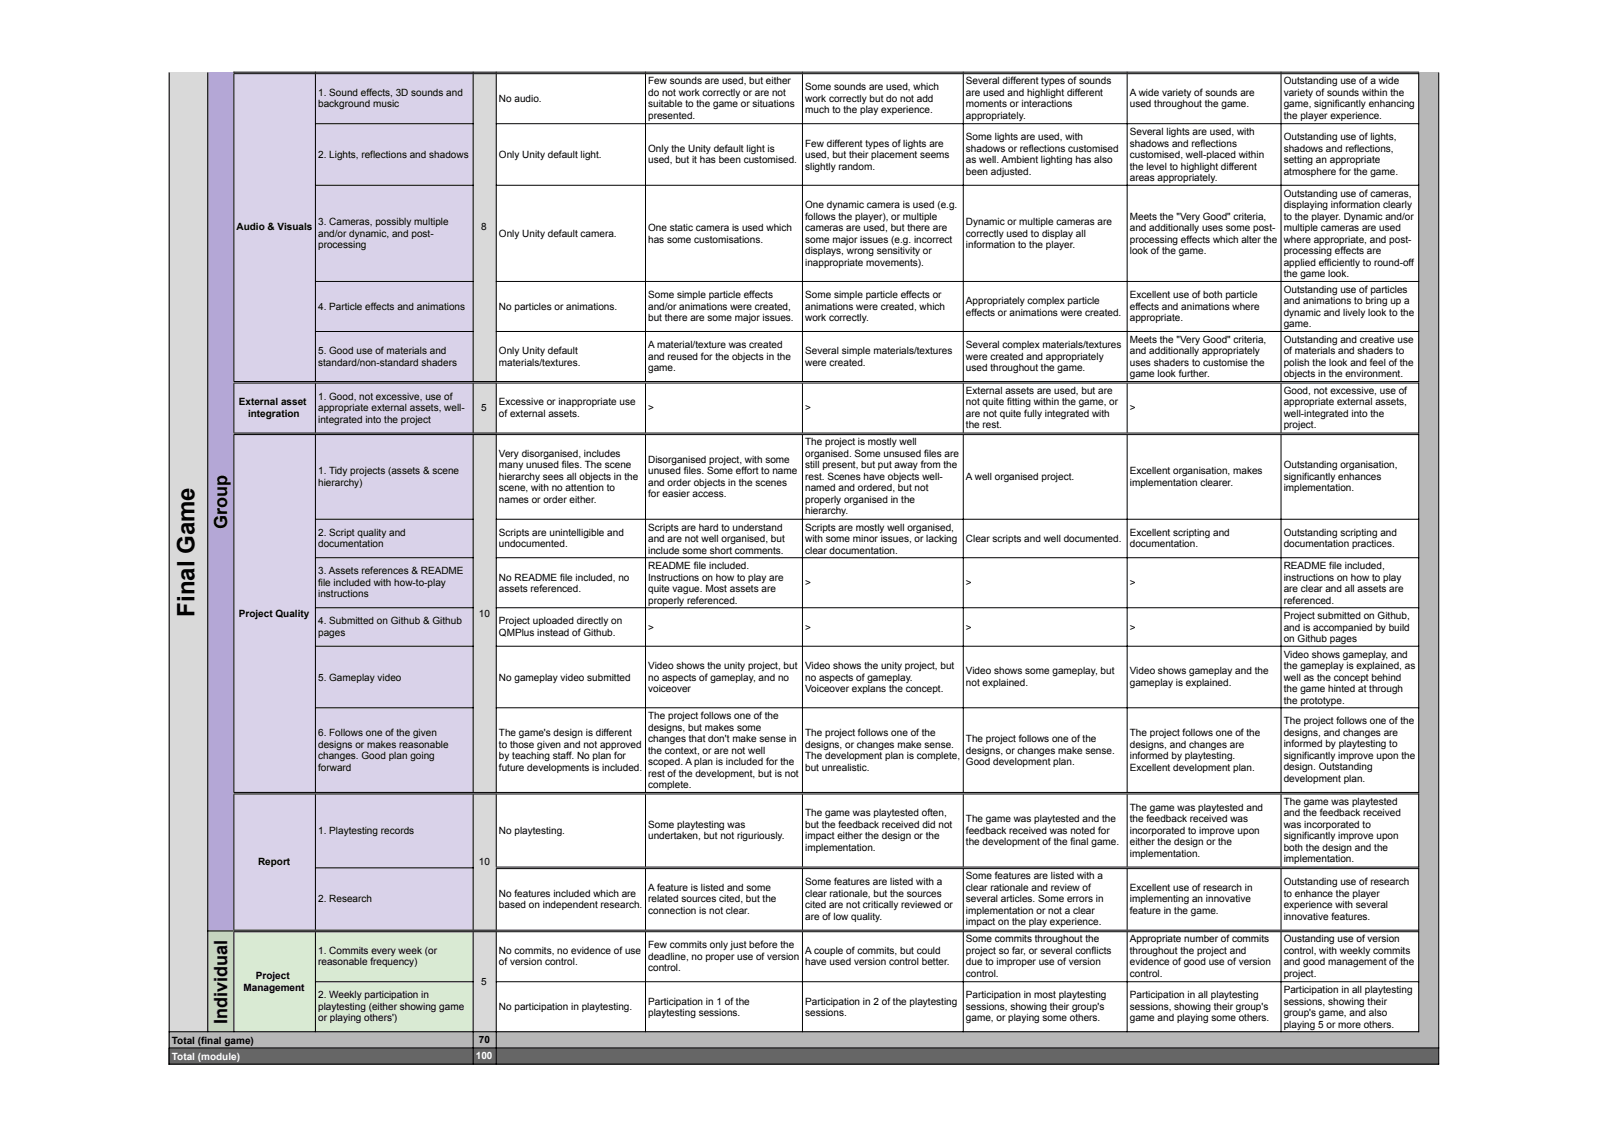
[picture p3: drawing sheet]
<svg xmlns="http://www.w3.org/2000/svg" width="420mm" height="297mm" viewBox="0 0 420 297" stroke-linecap="round" stroke-linejoin="round" font-family="sans-serif">
<defs><g id="words">
<text font-size="6.3" x="50.8" y="161.1" transform="rotate(-90 50.8 161.1)">Final Game</text>
<g font-size="4.7">
<text x="59.4" y="138.2" transform="rotate(-90 59.4 138.2)">Group</text>
<text x="59.4" y="267.5" transform="rotate(-90 59.4 267.5)">Individual</text>
</g>
<g font-size="2.6">
<text x="169.4" y="22">Few sounds are used, but either</text>
<text x="210.4" y="23.6">Some sounds are used, which</text>
<text x="252.4" y="22">Several different types of sounds</text>
<text x="335.4" y="22">Outstanding use of a wide</text>
<text x="83.1" y="25">1. Sound effects, 3D sounds and</text>
<text x="83.1" y="28">background music</text>
<text x="130.4" y="26.6">No audio.</text>
<text x="169.4" y="25">do not work correctly or are not</text>
<text x="169.4" y="28">suitable to the game or situations</text>
<text x="210.4" y="26.6">work correctly but do not add</text>
<text x="210.4" y="29.6">much to the play experience.</text>
<text x="252.4" y="25">are used and highlight different</text>
<text x="252.4" y="28">moments or interactions</text>
<text x="295.2" y="25">A wide variety of sounds are</text>
<text x="295.2" y="28">used throughout the game.</text>
<text x="335.4" y="25">variety of sounds within the</text>
<text x="335.4" y="28">game, significantly enhancing</text>
<text x="169.4" y="31">presented.</text>
<text x="252.4" y="31">appropriately.</text>
<text x="295.2" y="35.3">Several lights are used, with</text>
<text x="335.4" y="31">the player experience.</text>
<text x="83.1" y="41.3">2. Lights, reflections and shadows</text>
<text x="130.4" y="41.3">Only Unity default light.</text>
<text x="169.4" y="39.7">Only the Unity default light is</text>
<text x="210.4" y="38.3">Few different types of lights are</text>
<text x="210.4" y="41.3">used, but their placement seems</text>
<text x="252.4" y="36.7">Some lights are used, with</text>
<text x="252.4" y="39.7">shadows or reflections customised</text>
<text x="295.2" y="38.3">shadows and reflections</text>
<text x="295.2" y="41.3">customised, well-placed within</text>
<text x="335.4" y="36.7">Outstanding use of lights,</text>
<text x="335.4" y="39.7">shadows and reflections,</text>
<text x="169.4" y="42.7">used, but it has been customised.</text>
<text x="210.4" y="44.3">slightly random.</text>
<text x="252.4" y="42.7">as well. Ambient lighting has also</text>
<text x="252.4" y="45.7">been adjusted.</text>
<text x="295.2" y="44.3">the level to highlight different</text>
<text x="295.2" y="47.3">areas appropriately.</text>
<text x="335.4" y="42.7">setting an appropriate</text>
<text x="335.4" y="45.7">atmosphere for the game.</text>
<text x="335.4" y="51.4">Outstanding use of cameras,</text>
<text x="83.1" y="58.8">3. Cameras, possibly multiple</text>
<text x="210.4" y="54.4">One dynamic camera is used (e.g.</text>
<text x="210.4" y="57.4">follows the player), or multiple</text>
<text x="252.4" y="58.8">Dynamic or multiple cameras are</text>
<text x="295.2" y="57.4">Meets the &quot;Very Good&quot; criteria,</text>
<text x="335.4" y="54.4">displaying information clearly</text>
<text x="335.4" y="57.4">to the player. Dynamic and/or</text>
<text x="61.8" y="60.2">Audio &amp; Visuals</text>
<text x="83.1" y="61.8">and/or dynamic, and post-</text>
<text x="83.1" y="64.8">processing</text>
<text x="125.7" y="60.2">8</text>
<text x="130.4" y="61.8">Only Unity default camera.</text>
<text x="169.4" y="60.4">One static camera is used which</text>
<text x="169.4" y="63.4">has some customisations.</text>
<text x="210.4" y="60.4">cameras are used, but there are</text>
<text x="210.4" y="63.4">some major issues (e.g. incorrect</text>
<text x="252.4" y="61.8">correctly used to display all</text>
<text x="252.4" y="64.8">information to the player.</text>
<text x="295.2" y="60.4">and additionally uses some post-</text>
<text x="295.2" y="63.4">processing effects which alter the</text>
<text x="335.4" y="60.4">multiple cameras are used</text>
<text x="335.4" y="63.4">where appropriate, and post-</text>
<text x="210.4" y="66.4">displays, wrong sensitivity or</text>
<text x="210.4" y="69.4">inappropriate movements).</text>
<text x="295.2" y="66.4">look of the game.</text>
<text x="335.4" y="66.4">processing effects are</text>
<text x="335.4" y="69.4">applied efficiently to round-off</text>
<text x="169.4" y="77.9">Some simple particle effects</text>
<text x="210.4" y="77.9">Some simple particle effects or</text>
<text x="295.2" y="77.9">Excellent use of both particle</text>
<text x="335.4" y="72.4">the game look.</text>
<text x="335.4" y="76.5">Outstanding use of particles</text>
<text x="83.1" y="80.9">4. Particle effects and animations</text>
<text x="130.4" y="80.9">No particles or animations.</text>
<text x="169.4" y="80.9">and/or animations were created,</text>
<text x="169.4" y="83.9">but there are some major issues.</text>
<text x="210.4" y="80.9">animations were created, which</text>
<text x="210.4" y="83.9">work correctly.</text>
<text x="252.4" y="79.5">Appropriately complex particle</text>
<text x="252.4" y="82.5">effects or animations were created.</text>
<text x="295.2" y="80.9">effects and animations where</text>
<text x="295.2" y="83.9">appropriate.</text>
<text x="335.4" y="79.5">and animations to bring up a</text>
<text x="335.4" y="82.5">dynamic and lively look to the</text>
<text x="295.2" y="89.6">Meets the &quot;Very Good&quot; criteria,</text>
<text x="335.4" y="85.5">game.</text>
<text x="335.4" y="89.6">Outstanding and creative use</text>
<text x="83.1" y="92.6">5. Good use of materials and</text>
<text x="83.1" y="95.6">standard/non-standard shaders</text>
<text x="130.4" y="92.6">Only Unity default</text>
<text x="130.4" y="95.6">materials/textures.</text>
<text x="169.4" y="91">A material/texture was created</text>
<text x="169.4" y="94">and reused for the objects in the</text>
<text x="210.4" y="92.6">Several simple materials/textures</text>
<text x="210.4" y="95.6">were created.</text>
<text x="252.4" y="91">Several complex materials/textures</text>
<text x="252.4" y="94">were created and appropriately</text>
<text x="295.2" y="92.6">and additionally appropriately</text>
<text x="295.2" y="95.6">uses shaders to customise the</text>
<text x="335.4" y="92.6">of materials and shaders to</text>
<text x="335.4" y="95.6">polish the look and feel of the</text>
<text x="169.4" y="97">game.</text>
<text x="252.4" y="97">used throughout the game.</text>
<text x="295.2" y="98.6">game look further.</text>
<text x="335.4" y="98.6">objects in the environment.</text>
<text x="62.4" y="105.8">External asset</text>
<text x="83.1" y="104.4">1. Good, not excessive, use of</text>
<text x="83.1" y="107.4">appropriate external assets, well-</text>
<text x="125.7" y="107.4">5</text>
<text x="130.4" y="105.8">Excessive or inappropriate use</text>
<text x="169.4" y="107.4">&gt;</text>
<text x="210.4" y="107.4">&gt;</text>
<text x="252.4" y="102.8">External assets are used, but are</text>
<text x="252.4" y="105.8">not quite fitting within the game, or</text>
<text x="295.2" y="107.4">&gt;</text>
<text x="335.4" y="102.8">Good, not excessive, use of</text>
<text x="335.4" y="105.8">appropriate external assets,</text>
<text x="64.8" y="108.8">integration</text>
<text x="83.1" y="110.4">integrated into the project</text>
<text x="130.4" y="108.8">of external assets.</text>
<text x="252.4" y="108.8">are not quite fully integrated with</text>
<text x="252.4" y="111.8">the rest.</text>
<text x="335.4" y="108.8">well-integrated into the</text>
<text x="335.4" y="111.8">project.</text>
<text x="130.4" y="119.3">Very disorganised, includes</text>
<text x="210.4" y="116.3">The project is mostly well</text>
<text x="210.4" y="119.3">organised. Some unsused files are</text>
<text x="83.1" y="123.9">1. Tidy projects (assets &amp; scene</text>
<text x="130.4" y="122.3">many unused files. The scene</text>
<text x="130.4" y="125.3">hierarchy sees all objects in the</text>
<text x="169.4" y="120.9">Disorganised project, with some</text>
<text x="169.4" y="123.9">unused files. Some effort to name</text>
<text x="210.4" y="122.3">still present, but put away from the</text>
<text x="210.4" y="125.3">rest. Scenes have objects well-</text>
<text x="252.4" y="125.3">A well organised project.</text>
<text x="295.2" y="123.9">Excellent organisation, makes</text>
<text x="335.4" y="122.3">Outstanding organisation,</text>
<text x="335.4" y="125.3">significantly enhances</text>
<text x="83.1" y="126.9">hierarchy)</text>
<text x="130.4" y="128.3">scene, with no attention to</text>
<text x="130.4" y="131.3">names or order either.</text>
<text x="169.4" y="126.9">and order objects in the scenes</text>
<text x="169.4" y="129.9">for easier access.</text>
<text x="210.4" y="128.3">named and ordered, but not</text>
<text x="210.4" y="131.3">properly organised in the</text>
<text x="295.2" y="126.9">implementation clearer.</text>
<text x="335.4" y="128.3">implementation.</text>
<text x="210.4" y="134.3">hierarchy.</text>
<text x="83.1" y="140">2. Script quality and</text>
<text x="83.1" y="143">documentation</text>
<text x="130.4" y="140">Scripts are unintelligible and</text>
<text x="130.4" y="143">undocumented.</text>
<text x="169.4" y="138.6">Scripts are hard to understand</text>
<text x="169.4" y="141.6">and are not well organised, but</text>
<text x="210.4" y="138.6">Scripts are mostly well organised,</text>
<text x="210.4" y="141.6">with some minor issues, or lacking</text>
<text x="252.4" y="141.6">Clear scripts and well documented.</text>
<text x="295.2" y="140">Excellent scripting and</text>
<text x="295.2" y="143">documentation.</text>
<text x="335.4" y="140">Outstanding scripting and</text>
<text x="335.4" y="143">documentation practices.</text>
<text x="169.4" y="144.6">include some short comments.</text>
<text x="169.4" y="148.7">README file included.</text>
<text x="210.4" y="144.6">clear documentation.</text>
<text x="335.4" y="148.7">README file included,</text>
<text x="83.1" y="150.1">3. Assets references &amp; README</text>
<text x="83.1" y="153.1">file included with how-to-play</text>
<text x="130.4" y="151.7">No README file included, no</text>
<text x="130.4" y="154.7">assets referenced.</text>
<text x="169.4" y="151.7">Instructions on how to play are</text>
<text x="169.4" y="154.7">quite vague. Most assets are</text>
<text x="210.4" y="153.1">&gt;</text>
<text x="252.4" y="153.1">&gt;</text>
<text x="295.2" y="153.1">&gt;</text>
<text x="335.4" y="151.7">instructions on how to play</text>
<text x="335.4" y="154.7">are clear and all assets are</text>
<text x="62.4" y="161.1">Project Quality</text>
<text x="83.1" y="156.1">instructions</text>
<text x="125.1" y="161.1">10</text>
<text x="169.4" y="157.7">properly referenced.</text>
<text x="335.4" y="157.7">referenced.</text>
<text x="335.4" y="161.7">Project submitted on Github,</text>
<text x="83.1" y="163.1">4. Submitted on Github &amp; Github</text>
<text x="83.1" y="166.1">pages</text>
<text x="130.4" y="163.1">Project uploaded directly on</text>
<text x="130.4" y="166.1">QMPlus instead of Github.</text>
<text x="169.4" y="164.7">&gt;</text>
<text x="210.4" y="164.7">&gt;</text>
<text x="252.4" y="164.7">&gt;</text>
<text x="295.2" y="164.7">&gt;</text>
<text x="335.4" y="164.7">and is accompanied by build</text>
<text x="335.4" y="167.7">on Github pages</text>
<text x="335.4" y="171.8">Video shows gameplay, and</text>
<text x="83.1" y="177.8">5. Gameplay video</text>
<text x="130.4" y="177.8">No gameplay video submitted</text>
<text x="169.4" y="174.8">Video shows the unity project, but</text>
<text x="169.4" y="177.8">no aspects of gameplay, and no</text>
<text x="210.4" y="174.8">Video shows the unity project, but</text>
<text x="210.4" y="177.8">no aspects of gameplay.</text>
<text x="252.4" y="176.2">Video shows some gameplay, but</text>
<text x="252.4" y="179.2">not explained.</text>
<text x="295.2" y="176.2">Video shows gameplay and the</text>
<text x="295.2" y="179.2">gameplay is explained.</text>
<text x="335.4" y="174.8">the gameplay is explained, as</text>
<text x="335.4" y="177.8">well as the concept behind</text>
<text x="169.4" y="180.8">voiceover</text>
<text x="210.4" y="180.8">Voiceover explans the concept.</text>
<text x="335.4" y="180.8">the game hinted at through</text>
<text x="335.4" y="183.8">the prototype.</text>
<text x="169.4" y="187.9">The project follows one of the</text>
<text x="169.4" y="190.9">designs, but makes some</text>
<text x="335.4" y="189.3">The project follows one of the</text>
<text x="83.1" y="192.3">6. Follows one of the given</text>
<text x="83.1" y="195.3">designs or makes reasonable</text>
<text x="130.4" y="192.3">The game's design is different</text>
<text x="130.4" y="195.3">to those given and not approved</text>
<text x="169.4" y="193.9">changes that don't make sense in</text>
<text x="169.4" y="196.9">the context, or are not well</text>
<text x="210.4" y="192.3">The project follows one of the</text>
<text x="210.4" y="195.3">designs, or changes make sense.</text>
<text x="252.4" y="193.9">The project follows one of the</text>
<text x="252.4" y="196.9">designs, or changes make sense.</text>
<text x="295.2" y="192.3">The project follows one of the</text>
<text x="295.2" y="195.3">designs, and changes are</text>
<text x="335.4" y="192.3">designs, and changes are</text>
<text x="335.4" y="195.3">informed by playtesting to</text>
<text x="83.1" y="198.3">changes. Good plan going</text>
<text x="83.1" y="201.3">forward</text>
<text x="130.4" y="198.3">by teaching staff. No plan for</text>
<text x="130.4" y="201.3">future developments is included.</text>
<text x="169.4" y="199.9">scoped. A plan is included for the</text>
<text x="169.4" y="202.9">rest of the development, but is not</text>
<text x="210.4" y="198.3">The development plan is complete,</text>
<text x="210.4" y="201.3">but unrealistic.</text>
<text x="252.4" y="199.9">Good development plan.</text>
<text x="295.2" y="198.3">informed by playtesting.</text>
<text x="295.2" y="201.3">Excellent development plan.</text>
<text x="335.4" y="198.3">significantly improve upon the</text>
<text x="335.4" y="201.3">design. Outstanding</text>
<text x="169.4" y="205.9">complete.</text>
<text x="335.4" y="204.3">development plan.</text>
<text x="210.4" y="213.2">The game was playtested often,</text>
<text x="252.4" y="214.8">The game was playtested and the</text>
<text x="295.2" y="211.8">The game was playtested and</text>
<text x="295.2" y="214.8">the feedback received was</text>
<text x="335.4" y="210.2">The game was playtested</text>
<text x="335.4" y="213.2">and the feedback received</text>
<text x="83.1" y="217.8">1. Playtesting records</text>
<text x="130.4" y="217.8">No playtesting.</text>
<text x="169.4" y="216.2">Some playtesting was</text>
<text x="169.4" y="219.2">undertaken, but not riguriously.</text>
<text x="210.4" y="216.2">but the feedback received did not</text>
<text x="210.4" y="219.2">impact either the design or the</text>
<text x="252.4" y="217.8">feedback received was noted for</text>
<text x="252.4" y="220.8">the development of the final game.</text>
<text x="295.2" y="217.8">incorporated to improve upon</text>
<text x="295.2" y="220.8">either the design or the</text>
<text x="335.4" y="216.2">was incorporated to</text>
<text x="335.4" y="219.2">significantly improve upon</text>
<text x="67.4" y="226.1">Report</text>
<text x="125.1" y="226.1">10</text>
<text x="210.4" y="222.2">implementation.</text>
<text x="295.2" y="223.8">implementation.</text>
<text x="335.4" y="222.2">both the design and the</text>
<text x="335.4" y="225.2">implementation.</text>
<text x="169.4" y="232.7">A feature is listed and some</text>
<text x="210.4" y="231.3">Some features are listed with a</text>
<text x="252.4" y="229.7">Some features are listed with a</text>
<text x="252.4" y="232.7">clear rationale and review of</text>
<text x="295.2" y="232.7">Excellent use of research in</text>
<text x="335.4" y="231.3">Outstanding use of research</text>
<text x="83.1" y="235.7">2. Research</text>
<text x="130.4" y="234.3">No features included which are</text>
<text x="130.4" y="237.3">based on independent research.</text>
<text x="169.4" y="235.7">related sources cited, but the</text>
<text x="169.4" y="238.7">connection is not clear.</text>
<text x="210.4" y="234.3">clear rationale, but the sources</text>
<text x="210.4" y="237.3">cited are not critically reviewed or</text>
<text x="252.4" y="235.7">several articles. Some errors in</text>
<text x="252.4" y="238.7">implementation or not a clear</text>
<text x="295.2" y="235.7">implementing an innovative</text>
<text x="295.2" y="238.7">feature in the game.</text>
<text x="335.4" y="234.3">to enhance the player</text>
<text x="335.4" y="237.3">experience with several</text>
<text x="210.4" y="240.3">are of low quality.</text>
<text x="252.4" y="241.7">impact on the play experience.</text>
<text x="335.4" y="240.3">innovative features.</text>
<text x="83.1" y="249.2">1. Commits every week (or</text>
<text x="130.4" y="249.2">No commits, no evidence of use</text>
<text x="169.4" y="247.8">Few commits only just before the</text>
<text x="169.4" y="250.8">deadline, no proper use of version</text>
<text x="210.4" y="249.2">A couple of commits, but could</text>
<text x="252.4" y="246.2">Some commits throughout the</text>
<text x="252.4" y="249.2">project so far, or several conflicts</text>
<text x="295.2" y="246.2">Appropriate number of commits</text>
<text x="295.2" y="249.2">throughout the project and</text>
<text x="335.4" y="246.2">Oustanding use of version</text>
<text x="335.4" y="249.2">control, with weekly commits</text>
<text x="66.8" y="255.8">Project</text>
<text x="83.1" y="252.2">reasonable frequency)</text>
<text x="125.7" y="257.2">5</text>
<text x="130.4" y="252.2">of version control.</text>
<text x="169.4" y="253.8">control.</text>
<text x="210.4" y="252.2">have used version control better.</text>
<text x="252.4" y="252.2">due to improper use of version</text>
<text x="252.4" y="255.2">control.</text>
<text x="295.2" y="252.2">evidence of good use of version</text>
<text x="295.2" y="255.2">control.</text>
<text x="335.4" y="252.2">and good management of the</text>
<text x="335.4" y="255.2">project.</text>
<text x="63.6" y="258.8">Management</text>
<text x="83.1" y="260.8">2. Weekly participation in</text>
<text x="83.1" y="263.8">playtesting (either showing game</text>
<text x="130.4" y="263.9">No participation in playtesting.</text>
<text x="169.4" y="262.4">Participation in 1 of the</text>
<text x="210.4" y="262.4">Participation in 2 of the playtesting</text>
<text x="252.4" y="260.8">Participation in most playtesting</text>
<text x="252.4" y="263.8">sessions, showing their group's</text>
<text x="295.2" y="260.8">Participation in all playtesting</text>
<text x="295.2" y="263.8">sessions, showing their group's</text>
<text x="335.4" y="259.4">Participation in all playtesting</text>
<text x="335.4" y="262.4">sessions, showing their</text>
<text x="83.1" y="266.8">or playing others')</text>
<text x="169.4" y="265.5">playtesting sessions.</text>
<text x="210.4" y="265.5">sessions.</text>
<text x="252.4" y="266.8">game, or playing some others.</text>
<text x="295.2" y="266.8">game and playing some others.</text>
<text x="335.4" y="265.4">group's game, and also</text>
<text x="335.4" y="268.4">playing 5 or more others.</text>
<text x="44.9" y="272.7">Total (final game)</text>
<text x="125.1" y="272.5">70</text>
</g>
<g font-size="2.6" fill="#fff">
<text x="44.9" y="276.9">Total (module)</text>
<text x="124.3" y="276.7">100</text>
</g>
</g></defs>
<path d="M44.1 18.9h10.3v250.7h-10.3z" fill="#d9d9d9"/>
<path d="M54.2 18.9h7v224.4h-7z" fill="#b4a7d6"/>
<path d="M61 18.9h62.7v224.4h-62.7z" fill="#d9d2e9"/>
<path d="M123.5 18.9h6.3v224.4h-6.3z" fill="#d9d9d9"/>
<path d="M370.6 18.9h5.4v224.4h-5.4z" fill="#b7b7b7"/>
<path d="M54.2 243.1h7v26.5h-7z" fill="#b6d7a8"/>
<path d="M61 243.1h62.7v26.5h-62.7z" fill="#d9ead3"/>
<path d="M123.5 243.1h6.3v26.5h-6.3z" fill="#d9d9d9"/>
<g fill="#b7b7b7">
<path d="M370.6 243.1h5.4v26.5h-5.4z"/>
<path d="M44.1 269.4h331.9v4.5h-331.9z"/>
</g>
<path d="M44.1 273.7h331.9v4.4h-331.9z" fill="#666"/>
<g fill="none" stroke="#000" stroke-width=".26">
<path d="M44.2 18.9v259.2M54.3 18.9v250.7M61 18.8h309.8M61 19.3h309.8M61.1 18.7v.2M61.1 19.4v80.2M82.4 18.7v.2M82.4 19.4v80.2M123.6 18.7v.2M123.6 19.4v80.2M129.7 18.7v.2M129.7 19.4v80.2"/>
<path d="M168.7 18.7v.2M168.7 19.4v80.2M209.7 18.7v.2M209.7 19.4v80.2M251.7 18.7v.2M251.7 19.4v80.2M294.5 18.7v.2M294.5 19.4v80.2M334.7 18.7v.2M334.7 19.4v80.2M370.7 19.2v80.6M375.9 18.9v259.2"/>
<path d="M82.3 32.3h41.4M129.6 32.3h241.2M82.3 48.4h41.4M129.6 48.4h241.2M82.3 73.5h41.4M129.6 73.5h241.2M61 99.7h309.8M82.3 86.6h41.4M129.6 86.6h241.2M370.7 100v13.2M61 100.1h309.8M61 113.1h309.8"/>
<path d="M61 113.5h309.8M61.1 100.2v12.8M61.1 113.6v93.3M82.4 100.2v12.8M82.4 113.6v93.3M123.6 100.2v12.8M123.6 113.6v93.3M129.7 100.2v12.8M129.7 113.6v93.3M168.7 100.2v12.8M168.7 113.6v93.3M209.7 100.2v12.8"/>
<path d="M209.7 113.6v93.3M251.7 100.2v12.8M251.7 113.6v93.3M294.5 100.2v12.8M294.5 113.6v93.3M334.7 100.2v12.8M334.7 113.6v93.3M370.7 113.4v93.7M82.3 135.7h41.4M129.6 135.7h241.2M82.3 145.7h41.4M82.3 158.8h41.4"/>
<path d="M129.6 145.7h241.2M129.6 158.8h241.2M82.3 168.8h41.4M129.6 168.8h241.2M82.3 184.9h41.4M129.6 184.9h241.2M61 207h309.8M61 207.4h309.8M61.1 207.5v35.4M82.4 207.5v35.4M123.6 207.5v35.4M129.7 207.5v18.9"/>
<path d="M168.7 207.5v18.9M209.7 207.5v18.9M251.7 207.5v18.9M294.5 207.5v18.9M334.7 207.5v18.9M370.7 207.3v19.3M82.3 226.7h41.4M129.6 226.5h241.2M129.6 226.9h241.2M129.7 227v15.9M168.7 227v15.9M209.7 227v15.9"/>
<path d="M251.7 227v15.9M294.5 227v15.9M334.7 227v15.9M370.7 226.8v16.3M54.2 243.2h6.8M61 243h309.8M61 243.4h309.8M61.1 243.5v26.1M82.3 256.5h41.4M82.4 243.5v26.1M123.6 243.5v34.6M129.6 256.5h241.2"/>
<path d="M129.7 243.5v34.6M168.7 243.5v26.1M209.7 243.5v26.1M251.7 243.5v26.1M294.5 243.5v26.1M334.7 243.5v26.1M370.7 243.3v26.3M44.1 269.5h326.7M44.1 273.8h331.9M44.1 278h331.9"/>
</g>
<use href="#words"/>
</svg>
